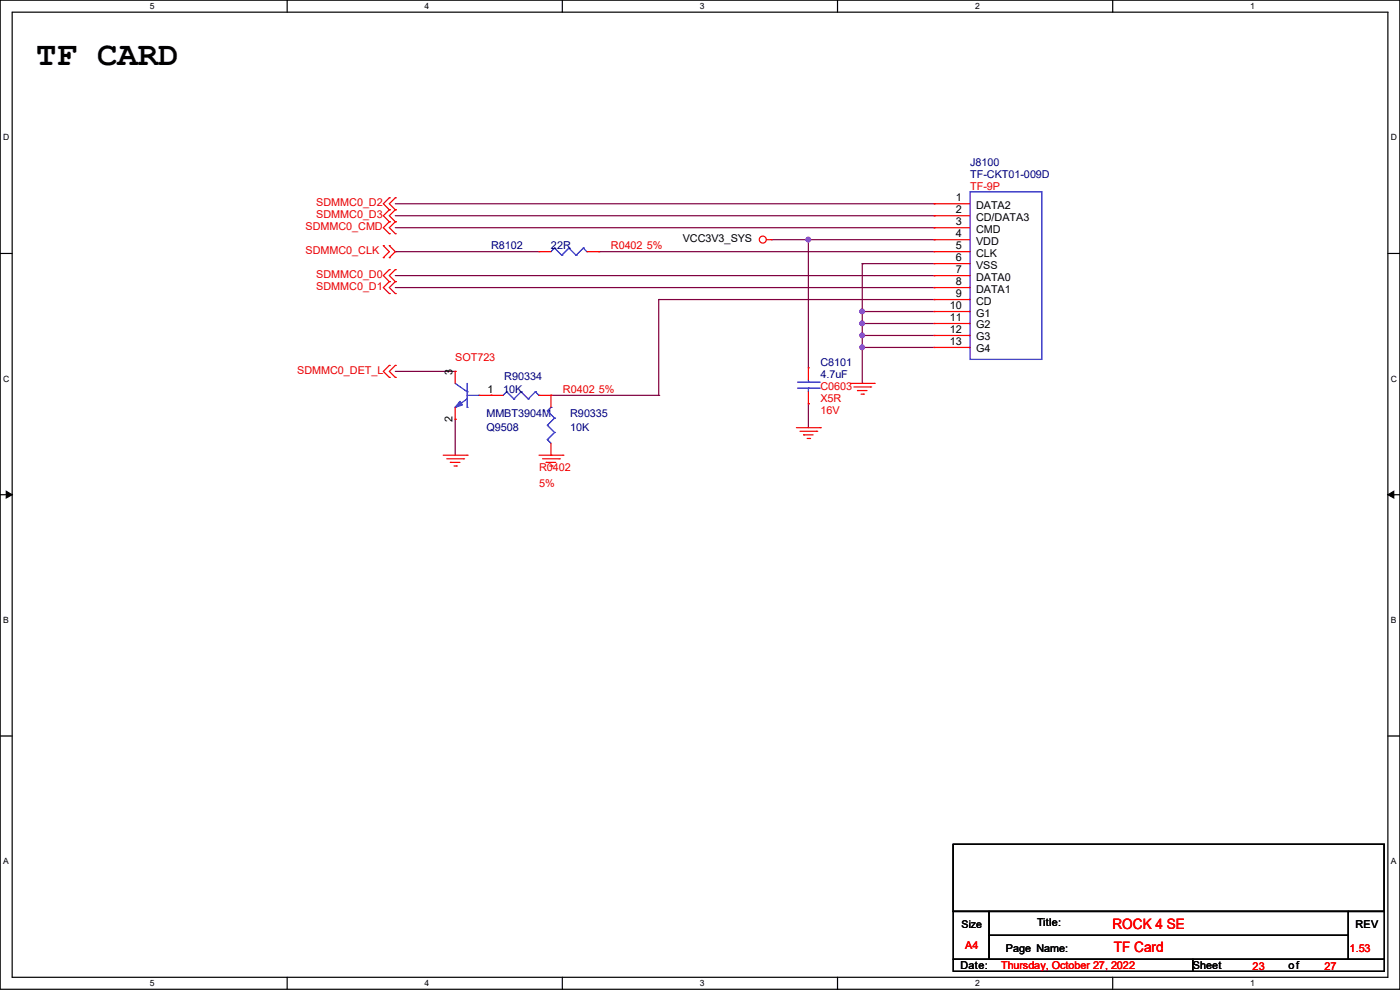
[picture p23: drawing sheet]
<svg xmlns="http://www.w3.org/2000/svg" width="297mm" height="210mm" viewBox="0 0 297 210" stroke-linecap="round" stroke-linejoin="round" font-family="sans-serif">
<defs><g id="words">
<text font-size="7.2" x="7.7" y="13.7">TF CARD</text>
<g font-size="3" fill="#f00">
<text x="236" y="197.1">ROCK 4 SE</text>
<text x="236.3" y="201.9">TF Card</text>
</g>
<g font-size="2.3" fill="#000080">
<text x="205.8" y="35.1">J8100</text>
<text x="205.8" y="37.7">TF-CKT01-009D</text>
<text x="104.2" y="52.9">R8102</text>
<text x="116.9" y="52.9">22R</text>
<text x="174" y="77.6">C8101</text>
<text x="106.7" y="83.4">10K</text>
<text x="107" y="80.6">R90334</text>
<text x="174" y="80.1">4.7uF</text>
<text x="103.2" y="88.5">MMBT3904M</text>
<text x="121" y="88.5">R90335</text>
<text x="103.2" y="91.5">Q9508</text>
<text x="121" y="91.5">10K</text>
</g>
<g font-size="2.3" fill="#f00">
<text x="205.8" y="40.2">TF-9P</text>
<text x="129.6" y="52.9">R0402</text>
<text x="137.2" y="52.9">5%</text>
<text x="96.6" y="76.5">SOT723</text>
<text x="119.4" y="83.4">R0402</text>
<text x="127" y="83.4">5%</text>
<text x="174" y="82.6">C0603</text>
<text x="174" y="85.2">X5R</text>
<text x="174" y="87.7">16V</text>
<text x="114.4" y="99.9">R0402</text>
<text x="114.4" y="103.2">5%</text>
<text x="204.8" y="201.3">A4</text>
<text x="286.3" y="202">1.53</text>
<text x="212.4" y="205.6">Thursday, October 27, 2022</text>
<text x="265.7" y="205.8">23</text>
<text x="281" y="205.8">27</text>
</g>
<g font-size="2.3" fill="#d50000">
<text x="67.1" y="43.8">SDMMC0_D2</text>
<text x="67.1" y="46.3">SDMMC0_D3</text>
<text x="64.8" y="48.9">SDMMC0_CMD</text>
<text x="64.8" y="53.9">SDMMC0_CLK</text>
<text x="67.1" y="59">SDMMC0_D0</text>
<text x="67.1" y="61.6">SDMMC0_D1</text>
<text x="63" y="79.3">SDMMC0_DET_L</text>
</g>
<g font-size="2.3">
<text x="202.7" y="45.2">2</text>
<text x="202.7" y="47.8">3</text>
<text x="202.7" y="42.7">1</text>
<text x="207.1" y="46.8">CD/DATA3</text>
<text x="207.1" y="44.3">DATA2</text>
<text x="144.8" y="51.4">VCC3V3_SYS</text>
<text x="202.7" y="50.3">4</text>
<text x="202.7" y="52.8">5</text>
<text x="207.1" y="49.4">CMD</text>
<text x="207.1" y="51.9">VDD</text>
<text x="202.7" y="55.4">6</text>
<text x="202.7" y="57.9">7</text>
<text x="207.1" y="54.4">CLK</text>
<text x="207.1" y="57">VSS</text>
<text x="207.1" y="59.5">DATA0</text>
<text x="201.5" y="65.5">10</text>
<text x="202.7" y="60.5">8</text>
<text x="202.7" y="63">9</text>
<text x="207.1" y="62.1">DATA1</text>
<text x="207.1" y="64.6">CD</text>
<text x="201.5" y="68.1">11</text>
<text x="201.5" y="70.6">12</text>
<text x="207.1" y="67.1">G1</text>
<text x="207.1" y="69.7">G2</text>
<text x="201.5" y="73.2">13</text>
<text x="207.1" y="72.2">G3</text>
<text x="207.1" y="74.8">G4</text>
<text x="96" y="79.5" transform="rotate(-90 96 79.5)">3</text>
<text x="103.4" y="83.3">1</text>
<text x="96" y="89.4" transform="rotate(-90 96 89.4)">2</text>
<text x="220" y="196.4">Title:</text>
<text x="287.6" y="196.9">REV</text>
<text x="213.4" y="202">Page Name:</text>
<text x="203.7" y="205.6">Date:</text>
<text x="253" y="205.6">Sheet</text>
<text x="273.3" y="205.6">of</text>
</g>
<text font-size="2.2" x="204" y="196.9">Size</text>
<g font-size="1.8">
<text x="31.8" y="1.9">5</text>
<text x="90.1" y="1.9">4</text>
<text x="148.5" y="1.9">3</text>
<text x="206.8" y="1.9">2</text>
<text x="265.2" y="1.9">1</text>
<text x=".7" y="29.8">D</text>
<text x="295.1" y="29.8">D</text>
<text x=".7" y="80.9">C</text>
<text x="295.1" y="80.9">C</text>
<text x=".7" y="132.1">B</text>
<text x="295.1" y="132.1">B</text>
<text x=".7" y="183.3">A</text>
<text x="295.1" y="183.3">A</text>
<text x="31.8" y="209.2">5</text>
<text x="90.1" y="209.2">4</text>
<text x="148.5" y="209.2">3</text>
<text x="206.8" y="209.2">2</text>
<text x="265.2" y="209.2">1</text>
</g>
</g></defs>
<path d="M0 0h297v209.8h-297zM2.6 2.6h291.8v204.7h-291.8z" fill="none" stroke="#000" stroke-width=".25"/>
<g fill="#fff">
<path d="M31.7 .3h1v2h-1z"/>
<path d="M31.7 207.6h1v2h-1z"/>
</g>
<path d="M60.9 0v2.6M60.9 207.3v2.5" fill="none" stroke="#000" stroke-width=".25"/>
<g fill="#fff">
<path d="M90.1 .3h1v2h-1z"/>
<path d="M90.1 207.6h1v2h-1z"/>
</g>
<path d="M119.3 0v2.6M119.3 207.3v2.5" fill="none" stroke="#000" stroke-width=".25"/>
<g fill="#fff">
<path d="M148.5 .3h.9v2h-.9z"/>
<path d="M148.5 207.6h.9v2h-.9z"/>
</g>
<path d="M177.7 0v2.6M177.7 207.3v2.5" fill="none" stroke="#000" stroke-width=".25"/>
<g fill="#fff">
<path d="M206.8 .3h1v2h-1z"/>
<path d="M206.8 207.6h1v2h-1z"/>
</g>
<path d="M236.1 0v2.6M236.1 207.3v2.5" fill="none" stroke="#000" stroke-width=".25"/>
<g fill="#fff">
<path d="M265.2 .3h1v2h-1z"/>
<path d="M265.2 207.6h1v2h-1z"/>
<path d="M.7 28.2h1.2v1.9h-1.2z"/>
<path d="M295.1 28.2h1.2v1.9h-1.2z"/>
<path d="M.7 79.3h1.2v2h-1.2z"/>
<path d="M295.1 79.3h1.2v2h-1.2z"/>
</g>
<path d="M0 53.8h2.6M294.4 53.8h2.6" fill="none" stroke="#000" stroke-width=".25"/>
<g fill="#fff">
<path d="M.7 130.5h1.2v2h-1.2z"/>
<path d="M295.1 130.5h1.1v2h-1.1z"/>
</g>
<path d="M0 104.9h2.6M294.4 104.9h2.6" fill="none" stroke="#000" stroke-width=".25"/>
<path d="M1.3 104.2l1.3 .7-1.3 .8zM294.4 104.9l1.3-.7v1.5z" fill="#000" stroke="#000" stroke-width=".21"/>
<g fill="#fff">
<path d="M.7 181.7h1.2v2h-1.2z"/>
<path d="M295.1 181.7h1.1v2h-1.1z"/>
</g>
<path d="M0 156.1h2.6M294.4 156.1h2.6M202.2 179.1h91.5v14.2h-91.5zM202.2 193.3h7.6v10.2h-7.6zM209.8 193.3h76.2v5.1h-76.2zM209.8 198.4h76.2v5.1h-76.2zM286 193.3h7.7v10.2h-7.7zM202.2 203.5h50.8v2.5h-50.8zM253 203.5h40.7v2.5h-40.7z" fill="none" stroke="#000" stroke-width=".25"/>
<g fill="none" stroke="#800040" stroke-width=".25">
<path d="M83.9 53.4h.1M83.9 48.3h114.3M83.9 43.2h114.3M83.9 45.8h114.3M83.9 53.4h30.4M83.9 58.5h114.3M127 53.4h.1M127 53.4h71.2M163.6 50.8h34.6M171.5 50.8h.1M171.5 50.8v27.2M182.9 55.9h.1"/>
<path d="M182.9 55.9v25.4M182.9 55.9h15.3M198.2 48.3h.1M198.2 43.2h.1M198.2 45.8h.1M198.2 58.5h.1M198.2 50.8h.1M83.9 61h114.3M83.9 78.8h12.7M96.6 78.8h.1M139.7 63.5h.1M139.7 63.5v20.4"/>
<path d="M139.7 63.5h58.5M182.9 73.7h.1M182.9 68.6h.1M182.9 71.2h.1M182.9 66.1h.1M182.9 68.6h15.3M182.9 71.2h15.3M182.9 66.1h15.3M182.9 73.7h15.3M198.2 61h.1M198.2 63.5h.1M96.6 88.9h.1"/>
<path d="M96.6 88.9v7.7M116.9 83.9h22.8M139.7 83.9h.1M171.5 85.6h.1M171.5 85.6v5.1M182.9 81.3h.1"/>
</g>
<g fill="#f0f" stroke="#f0f" stroke-width=".25">
<circle cx="171.5" cy="50.8" r=".49"/>
<circle cx="182.9" cy="68.6" r=".49"/>
<circle cx="182.9" cy="71.1" r=".49"/>
<circle cx="182.9" cy="66.1" r=".49"/>
<circle cx="182.9" cy="73.7" r=".49"/>
</g>
<g fill="none" stroke="#f00" stroke-width=".25">
<path d="M114.3 53.4h.1M114.3 53.4h2.6M124.5 53.4h2.5M127 53.4h.1M162.6 50.8h1M163.6 50.8h.1M198.2 45.8h.1M198.2 48.3h.1M198.2 50.8h.1M198.2 53.4h.1M198.2 55.9h.1M198.2 58.5h.1"/>
<path d="M198.2 43.2h.1M198.2 50.8h7.6M198.2 45.8h7.6M198.2 48.3h7.6M198.2 53.4h7.6M198.2 55.9h7.6M198.2 58.5h7.6M198.2 43.2h7.6M96.6 78.8h.1M96.6 78.8v2.5M171.5 78h.1M171.5 78v2.6"/>
<path d="M198.2 61h.1M198.2 63.5h.1M198.2 66.1h.1M198.2 68.6h.1M198.2 71.2h.1M198.2 73.7h.1M198.2 61h7.6M198.2 63.5h7.6M198.2 66.1h7.6M198.2 68.6h7.6M198.2 71.2h7.6M198.2 73.7h7.6"/>
<path d="M94 96.6h5.1M94.8 97.3h3.5M95.5 98.1h.1M95.5 98.1h2.1M96.3 98.8h.5M96.6 88.9h.1M96.6 86.4v2.5M96.8 98.8h.1M98.3 97.3h.1M99.1 96.6h.1M101.6 83.9h5.1M104.2 83.9h.1"/>
<path d="M114.3 96.6h5.1M114.3 83.9h2.6M115.1 97.3h3.6M115.9 98.1h.1M115.9 98.1h2M116.6 98.8h.5M116.9 83.9h.1M116.9 96.6h.1M116.9 83.9v2.5M116.9 94v2.6M117.1 98.8h.1M118.7 97.3h.1"/>
<path d="M119.4 96.6h.1M169 90.7h5M169.7 91.5h3.6M170.5 92.2h.1M170.5 92.2h2M171.2 93h.5M171.5 85.6h.1M171.5 83.1v2.5M171.7 93h.1M173.3 91.5h.1M174 90.7h.1M180.4 81.3h5.1"/>
<path d="M181.1 82.1h3.6M181.9 82.8h.1M181.9 82.8h2M182.7 83.6h.5M183.2 83.6h.1M184.7 82.1h.1M185.5 81.3h.1"/>
<circle cx="161.8" cy="50.8" r=".74"/>
</g>
<g fill="none" stroke="#d50000" stroke-width=".25">
<path d="M81.3 52.1h.1M81.3 54.7h.1M81.3 52.1l1.3 1.3-1.3 1.3M82.6 42h.1M82.6 44.5h.1M82.6 47h.1M82.6 49.6h.1M82.6 57.2h.1M82.6 59.7h.1M82.6 54.7h.1M82.6 52.1h.1M82.6 42l-1.3 1.2 1.3 1.3"/>
<path d="M82.6 44.5l-1.3 1.3 1.3 1.2M82.6 47l-1.3 1.3 1.3 1.3M82.6 57.2l-1.3 1.3 1.3 1.2M82.6 59.7l-1.3 1.3 1.3 1.3M82.6 52.1l1.3 1.3-1.3 1.3M83.9 42h.1M83.9 44.5h.1M83.9 47h.1M83.9 49.6h.1M83.9 57.2h.1M83.9 59.7h.1M83.9 42l-1.3 1.2 1.3 1.3"/>
<path d="M83.9 44.5l-1.3 1.3 1.3 1.2M83.9 47l-1.3 1.3 1.3 1.3M83.9 57.2l-1.3 1.3 1.3 1.2M83.9 59.7l-1.3 1.3 1.3 1.3M82.6 62.3h.1M82.6 77.5h.1M82.6 77.5l-1.3 1.3 1.3 1.3M83.9 62.3h.1M83.9 77.5h.1M83.9 77.5l-1.3 1.3 1.3 1.3M82.6 80.1h.1M83.9 80.1h.1"/>
</g>
<g fill="none" stroke="#00f" stroke-width=".25">
<path d="M117.6 52.6h.1M117.6 52.6l-.7 .8M117.6 52.6l1.6 1.5M119.2 54.1h.1M120.7 52.6h.1M120.7 52.6l-1.5 1.5M120.7 52.6l1.5 1.5M122.2 54.1h.1M123.7 52.6h.1M123.7 52.6l-1.5 1.5M123.7 52.6l.8 .8M124.5 53.4h.1"/>
<path d="M205.8 40.7h15.2v35.5h-15.2zM96.6 86.4h.1M96.6 81.3l2.5 1.8M99.1 83.1h.1M99.1 86.4h.1M99.1 84.6l-2.5 1.8M99.1 81.3v5.1M99.1 83.9h2.5M101.6 83.9h.1M107.5 83.1h.1M107.5 83.1l-.8 .8M107.5 83.1l1.5 1.5"/>
<path d="M109 84.6h.1M110.5 83.1h.1M110.5 83.1l-1.5 1.5M110.5 83.1l1.6 1.5M112.1 84.6h.1M113.6 83.1h.1M113.6 83.1l-1.5 1.5M113.6 83.1l.7 .8M114.3 83.9h.1M116.1 93.3h.1M116.1 90.2h.1M116.1 87.2h.1"/>
<path d="M116.1 93.3l.8 .7M116.1 90.2l1.5 1.5M116.1 87.2l1.5 1.5M116.9 86.4h.1M116.9 86.4l-.8 .8M117.6 91.7h.1M117.6 88.7h.1M117.6 91.7l-1.5 1.6M117.6 88.7l-1.5 1.5M169.2 82.3h4.6M169.2 81.1h4.6M171.5 81.1h.1"/>
<path d="M171.5 82.3h.1M171.5 80.6v.5M171.5 82.3v.8M173.8 82.3h.1M173.8 81.1h.1"/>
</g>
<path d="M97.6 85.1l.5 .8-1.5 .5z" fill="#00f" stroke="#00f" stroke-width=".25"/>
<use href="#words"/>
</svg>
